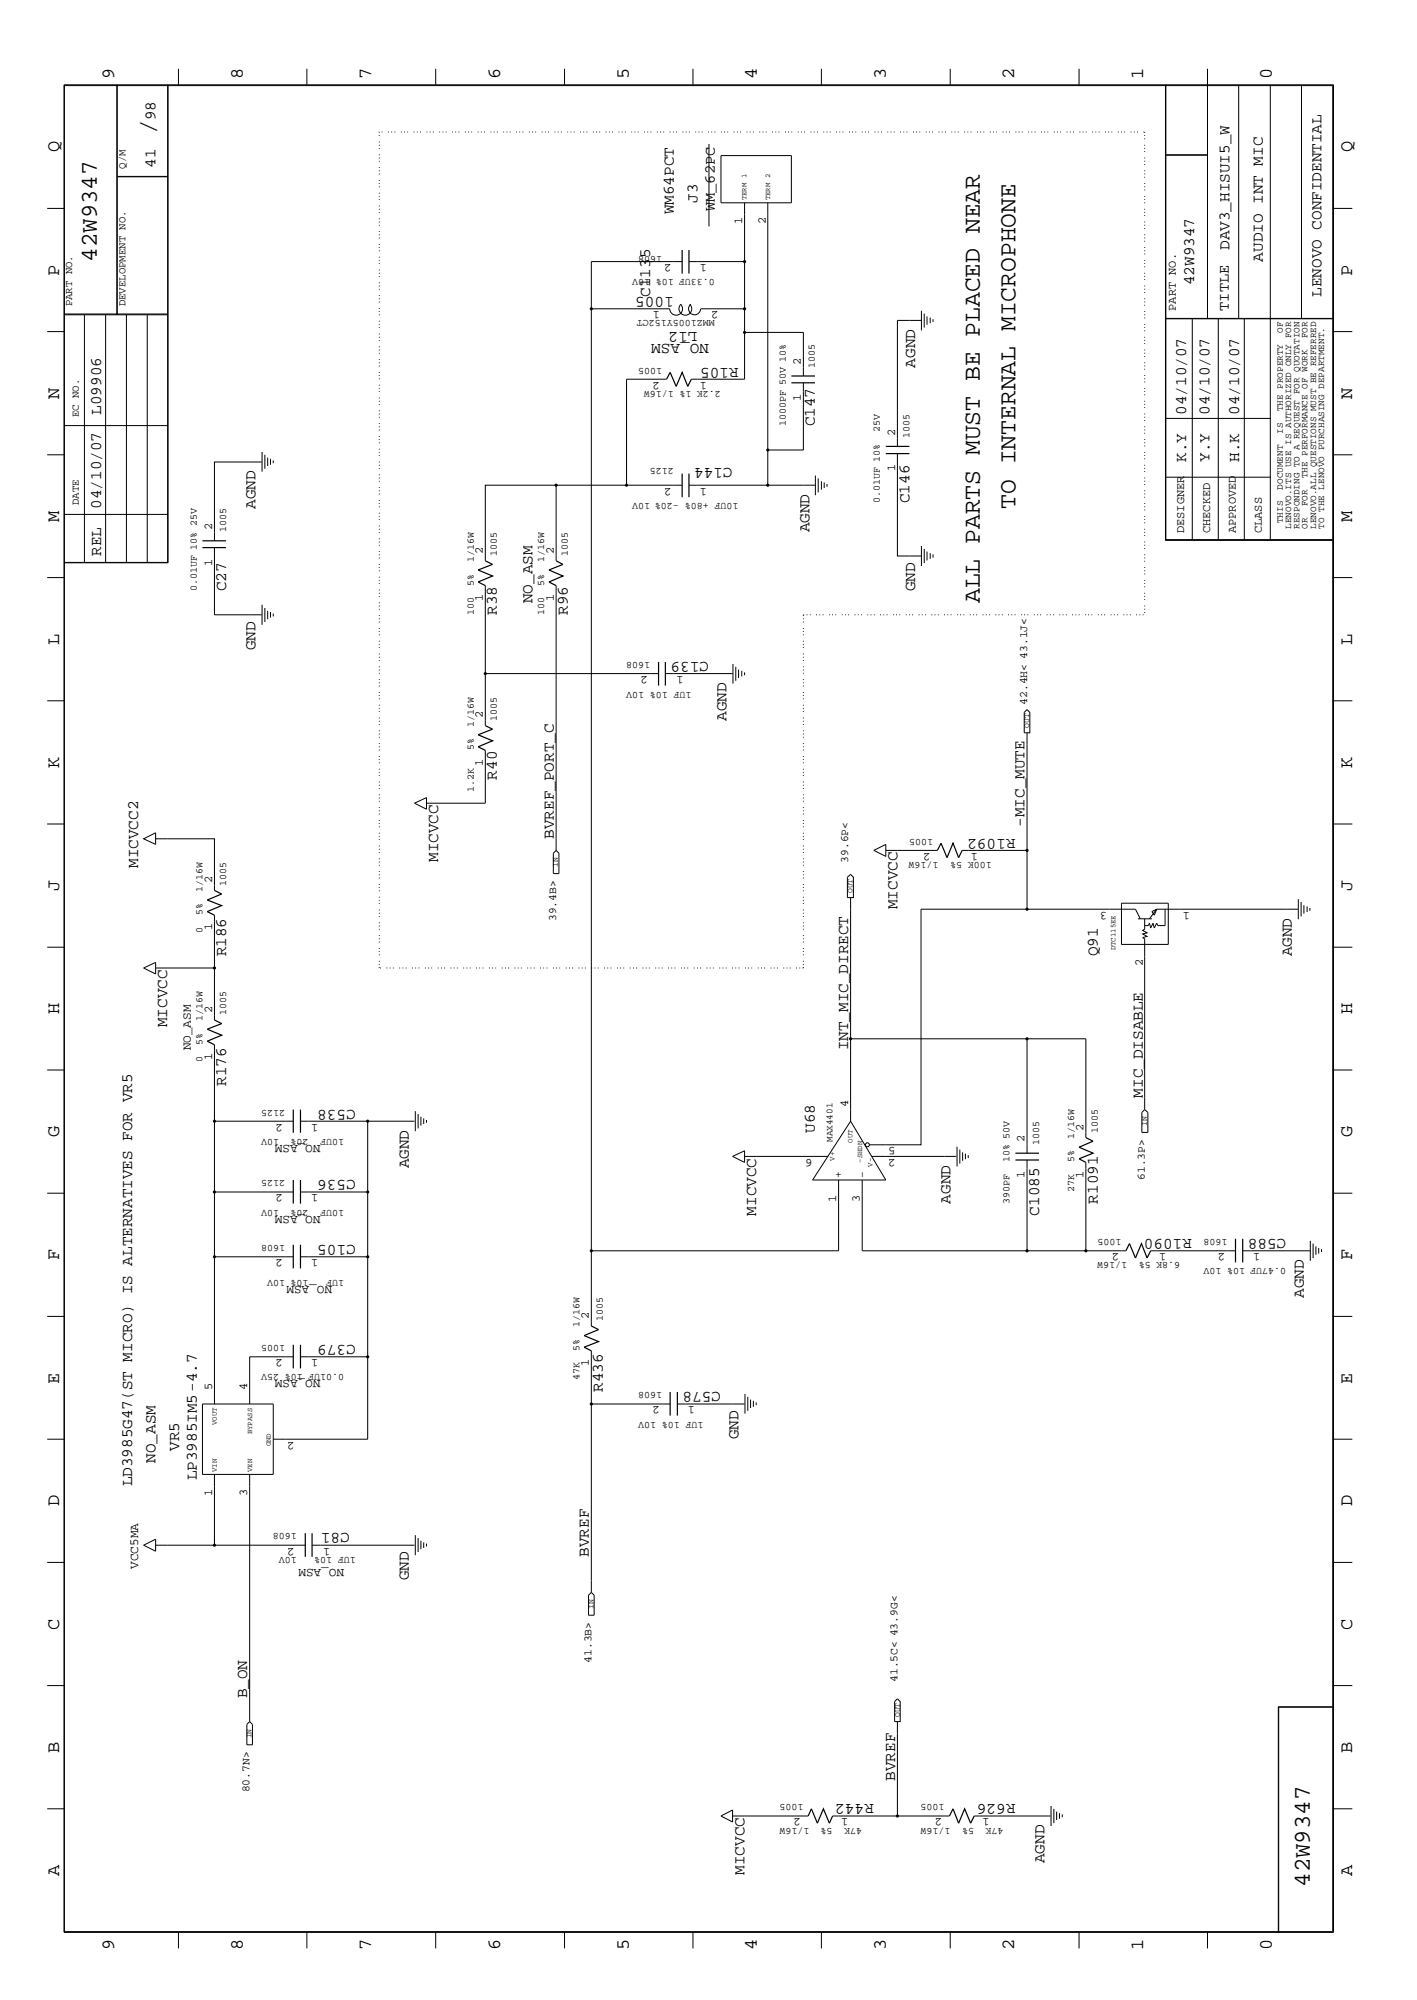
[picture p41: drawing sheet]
<svg xmlns="http://www.w3.org/2000/svg" width="300mm" height="423mm" viewBox="0 0 300 423" stroke-linecap="round" stroke-linejoin="round" font-family="sans-serif">
<defs><g id="words">
<g font-size="5.2">
<text x="32.9" y="28.4" transform="rotate(-90 32.9 28.4)">/</text>
<text x="214.9" y="107.7" transform="rotate(-90 214.9 107.7)">TO INTERNAL MICROPHONE</text>
<text x="207.3" y="127.7" transform="rotate(-90 207.3 127.7)">ALL PARTS MUST BE PLACED NEAR</text>
</g>
<g font-size="5.1">
<text x="20.5" y="55.4" transform="rotate(-90 20.5 55.4)">42W9347</text>
<text x="277.2" y="399.4" transform="rotate(-90 277.2 399.4)">42W9347</text>
</g>
<g font-size="4">
<text x="24.1" y="16.7" transform="rotate(-90 24.1 16.7)">9</text>
<text x="51.4" y="16.7" transform="rotate(-90 51.4 16.7)">8</text>
<text x="78.6" y="16.7" transform="rotate(-90 78.6 16.7)">7</text>
<text x="105.8" y="16.7" transform="rotate(-90 105.8 16.7)">6</text>
<text x="133.1" y="16.7" transform="rotate(-90 133.1 16.7)">5</text>
<text x="160.2" y="16.7" transform="rotate(-90 160.2 16.7)">4</text>
<text x="187.5" y="16.7" transform="rotate(-90 187.5 16.7)">3</text>
<text x="214.6" y="16.7" transform="rotate(-90 214.6 16.7)">2</text>
<text x="241.9" y="16.7" transform="rotate(-90 241.9 16.7)">1</text>
<text x="269.2" y="16.7" transform="rotate(-90 269.2 16.7)">0</text>
<text x="12.5" y="32.3" transform="rotate(-90 12.5 32.3)">Q</text>
<text x="286.2" y="32.3" transform="rotate(-90 286.2 32.3)">Q</text>
<text x="12.5" y="58.3" transform="rotate(-90 12.5 58.3)">P</text>
<text x="286.2" y="58.3" transform="rotate(-90 286.2 58.3)">P</text>
<text x="12.5" y="84.4" transform="rotate(-90 12.5 84.4)">N</text>
<text x="286.2" y="84.4" transform="rotate(-90 286.2 84.4)">N</text>
<text x="12.5" y="110.5" transform="rotate(-90 12.5 110.5)">M</text>
<text x="286.2" y="110.5" transform="rotate(-90 286.2 110.5)">M</text>
<text x="12.5" y="136.5" transform="rotate(-90 12.5 136.5)">L</text>
<text x="286.2" y="136.5" transform="rotate(-90 286.2 136.5)">L</text>
<text x="12.5" y="162.6" transform="rotate(-90 12.5 162.6)">K</text>
<text x="286.2" y="162.6" transform="rotate(-90 286.2 162.6)">K</text>
<text x="12.5" y="188.6" transform="rotate(-90 12.5 188.6)">J</text>
<text x="286.2" y="188.6" transform="rotate(-90 286.2 188.6)">J</text>
<text x="12.5" y="214.7" transform="rotate(-90 12.5 214.7)">H</text>
<text x="286.2" y="214.7" transform="rotate(-90 286.2 214.7)">H</text>
<text x="12.5" y="240.7" transform="rotate(-90 12.5 240.7)">G</text>
<text x="286.2" y="240.7" transform="rotate(-90 286.2 240.7)">G</text>
<text x="12.5" y="266.8" transform="rotate(-90 12.5 266.8)">F</text>
<text x="286.2" y="266.8" transform="rotate(-90 286.2 266.8)">F</text>
<text x="12.5" y="292.9" transform="rotate(-90 12.5 292.9)">E</text>
<text x="286.2" y="292.9" transform="rotate(-90 286.2 292.9)">E</text>
<text x="12.5" y="318.9" transform="rotate(-90 12.5 318.9)">D</text>
<text x="286.2" y="318.9" transform="rotate(-90 286.2 318.9)">D</text>
<text x="12.5" y="344.9" transform="rotate(-90 12.5 344.9)">C</text>
<text x="286.2" y="344.9" transform="rotate(-90 286.2 344.9)">C</text>
<text x="12.5" y="371" transform="rotate(-90 12.5 371)">B</text>
<text x="286.2" y="371" transform="rotate(-90 286.2 371)">B</text>
<text x="12.5" y="397" transform="rotate(-90 12.5 397)">A</text>
<text x="286.2" y="397" transform="rotate(-90 286.2 397)">A</text>
<text x="24.1" y="412.7" transform="rotate(-90 24.1 412.7)">9</text>
<text x="51.4" y="412.7" transform="rotate(-90 51.4 412.7)">8</text>
<text x="78.6" y="412.7" transform="rotate(-90 78.6 412.7)">7</text>
<text x="105.8" y="412.7" transform="rotate(-90 105.8 412.7)">6</text>
<text x="133.1" y="412.7" transform="rotate(-90 133.1 412.7)">5</text>
<text x="160.2" y="412.7" transform="rotate(-90 160.2 412.7)">4</text>
<text x="187.5" y="412.7" transform="rotate(-90 187.5 412.7)">3</text>
<text x="214.6" y="412.7" transform="rotate(-90 214.6 412.7)">2</text>
<text x="241.9" y="412.7" transform="rotate(-90 241.9 412.7)">1</text>
<text x="269.2" y="412.7" transform="rotate(-90 269.2 412.7)">0</text>
</g>
<g font-size="3.4">
<text x="32.9" y="25.5" transform="rotate(-90 32.9 25.5)">98</text>
<text x="32.9" y="35.5" transform="rotate(-90 32.9 35.5)">41</text>
<text x="142.6" y="45.4" transform="rotate(-90 142.6 45.4)">WM64PCT</text>
<text x="147.6" y="42.9" transform="rotate(-90 147.6 42.9)">J3</text>
<text x="260.2" y="52.9" transform="rotate(-90 260.2 52.9)">DAV3_HISUI5_W</text>
<text x="267.2" y="55.4" transform="rotate(-90 267.2 55.4)">AUDIO INT MIC</text>
<text x="137.6" y="62.8" transform="rotate(-90 137.6 62.8)">C1135</text>
<text x="142.6" y="62.8" transform="rotate(-180 142.6 62.8)">1005</text>
<text x="252.7" y="60.4" transform="rotate(-90 252.7 60.4)">42W9347</text>
<text x="279.7" y="62.8" transform="rotate(-90 279.7 62.8)">LENOVO CONFIDENTIAL</text>
<text x="147.6" y="70.4" transform="rotate(-180 147.6 70.4)">L12</text>
<text x="150" y="72.8" transform="rotate(-180 150 72.8)">NO_ASM</text>
<text x="156.3" y="77.8" transform="rotate(-180 156.3 77.8)">R105</text>
<text x="193.6" y="77.8" transform="rotate(-90 193.6 77.8)">AGND</text>
<text x="21.4" y="87.8" transform="rotate(-90 21.4 87.8)">L09906</text>
<text x="251" y="87.8" transform="rotate(-90 251 87.8)">04/10/07</text>
<text x="255.9" y="87.8" transform="rotate(-90 255.9 87.8)">04/10/07</text>
<text x="262.2" y="87.8" transform="rotate(-90 262.2 87.8)">04/10/07</text>
<text x="172.5" y="90.3" transform="rotate(-90 172.5 90.3)">C147</text>
<text x="155" y="99" transform="rotate(-180 155 99)">C144</text>
<text x="251" y="97.8" transform="rotate(-90 251 97.8)">K.Y</text>
<text x="255.9" y="97.8" transform="rotate(-90 255.9 97.8)">Y.Y</text>
<text x="262.2" y="97.8" transform="rotate(-90 262.2 97.8)">H.K</text>
<text x="21.4" y="107.7" transform="rotate(-90 21.4 107.7)">04/10/07</text>
<text x="54.1" y="107.7" transform="rotate(-90 54.1 107.7)">AGND</text>
<text x="192.4" y="106.5" transform="rotate(-90 192.4 106.5)">C146</text>
<text x="171.3" y="112.7" transform="rotate(-90 171.3 112.7)">AGND</text>
<text x="21.4" y="117.7" transform="rotate(-90 21.4 117.7)">REL</text>
<text x="47.8" y="125.1" transform="rotate(-90 47.8 125.1)">C27</text>
<text x="193.6" y="125.1" transform="rotate(-90 193.6 125.1)">GND</text>
<text x="105.2" y="130.1" transform="rotate(-90 105.2 130.1)">R38</text>
<text x="112.7" y="127.7" transform="rotate(-90 112.7 127.7)">NO_ASM</text>
<text x="120.1" y="130.1" transform="rotate(-90 120.1 130.1)">R96</text>
<text x="54.1" y="137.7" transform="rotate(-90 54.1 137.7)">GND</text>
<text x="150" y="140.1" transform="rotate(-180 150 140.1)">C139</text>
<text x="153.8" y="152.6" transform="rotate(-90 153.8 152.6)">AGND</text>
<text x="105.2" y="165" transform="rotate(-90 105.2 165)">R40</text>
<text x="117.2" y="177.5" transform="rotate(-90 117.2 177.5)">BVREF_PORT_C</text>
<text x="214.9" y="177.5" transform="rotate(-180 214.9 177.5)">R1092</text>
<text x="216.8" y="175" transform="rotate(-90 216.8 175)">-MIC_MUTE</text>
<text x="29.2" y="183.7" transform="rotate(-90 29.2 183.7)">MICVCC2</text>
<text x="92.7" y="182.5" transform="rotate(-90 92.7 182.5)">MICVCC</text>
<text x="189.9" y="192.4" transform="rotate(-90 189.9 192.4)">MICVCC</text>
<text x="47.8" y="202.4" transform="rotate(-90 47.8 202.4)">R186</text>
<text x="232.3" y="202.4" transform="rotate(-90 232.3 202.4)">Q91</text>
<text x="273.4" y="202.4" transform="rotate(-90 273.4 202.4)">AGND</text>
<text x="35.4" y="217.4" transform="rotate(-90 35.4 217.4)">MICVCC</text>
<text x="179.5" y="222.3" transform="rotate(-90 179.5 222.3)">INT_MIC_DIRECT</text>
<text x="47.8" y="229.9" transform="rotate(-90 47.8 229.9)">R176</text>
<text x="241.8" y="232.3" transform="rotate(-90 241.8 232.3)">MIC_DISABLE</text>
<text x="75.3" y="234.9" transform="rotate(-180 75.3 234.9)">C538</text>
<text x="172.5" y="239.8" transform="rotate(-90 172.5 239.8)">U68</text>
<text x="75.3" y="249.8" transform="rotate(-180 75.3 249.8)">C536</text>
<text x="86.5" y="247.3" transform="rotate(-90 86.5 247.3)">AGND</text>
<text x="160" y="257.3" transform="rotate(-90 160 257.3)">MICVCC</text>
<text x="201.2" y="254.8" transform="rotate(-90 201.2 254.8)">AGND</text>
<text x="219.9" y="257.3" transform="rotate(-90 219.9 257.3)">C1085</text>
<text x="232.3" y="254.8" transform="rotate(-90 232.3 254.8)">R1091</text>
<text x="75.3" y="263.5" transform="rotate(-180 75.3 263.5)">C105</text>
<text x="252.2" y="262.2" transform="rotate(-180 252.2 262.2)">R1090</text>
<text x="272.2" y="262.2" transform="rotate(-180 272.2 262.2)">C588</text>
<text x="275.9" y="274.7" transform="rotate(-90 275.9 274.7)">AGND</text>
<text x="75.3" y="284.6" transform="rotate(-180 75.3 284.6)">C379</text>
<text x="127.6" y="294.6" transform="rotate(-90 127.6 294.6)">R436</text>
<text x="152.6" y="294.6" transform="rotate(-180 152.6 294.6)">C578</text>
<text x="156.3" y="304.6" transform="rotate(-90 156.3 304.6)">GND</text>
<text x="32.9" y="309.6" transform="rotate(-90 32.9 309.6)">NO_ASM</text>
<text x="37.9" y="307.1" transform="rotate(-90 37.9 307.1)">VR5</text>
<text x="27.9" y="314.6" transform="rotate(-90 27.9 314.6)">LD3985G47(ST MICRO) IS ALTERNATIVES FOR VR5</text>
<text x="41.7" y="313.4" transform="rotate(-90 41.7 313.4)">LP3985IM5-4.7</text>
<text x="74" y="324.5" transform="rotate(-180 74 324.5)">C81</text>
<text x="124.6" y="329.5" transform="rotate(-90 124.6 329.5)">BVREF</text>
<text x="86.5" y="334.5" transform="rotate(-90 86.5 334.5)">GND</text>
<text x="52.3" y="359.5" transform="rotate(-90 52.3 359.5)">B_ON</text>
<text x="189.4" y="376.9" transform="rotate(-90 189.4 376.9)">BVREF</text>
<text x="184.9" y="381.8" transform="rotate(-180 184.9 381.8)">R442</text>
<text x="214.9" y="381.8" transform="rotate(-180 214.9 381.8)">R626</text>
<text x="221.1" y="394.4" transform="rotate(-90 221.1 394.4)">AGND</text>
<text x="157.6" y="396.8" transform="rotate(-90 157.6 396.8)">MICVCC</text>
</g>
<g font-size="3.2">
<text x="151.3" y="44.7" transform="rotate(-90 151.3 44.7)">WM_62PC</text>
<text x="260" y="65.8" transform="rotate(-90 260 65.8)">TITLE</text>
</g>
<g font-size="2.7">
<text x="40.4" y="222.3" transform="rotate(-90 40.4 222.3)">NO_ASM</text>
<text x="67.8" y="242.3" transform="rotate(-180 67.8 242.3)">NO_ASM</text>
<text x="67.8" y="257.3" transform="rotate(-180 67.8 257.3)">NO_ASM</text>
<text x="70.3" y="272.2" transform="rotate(-180 70.3 272.2)">NO_ASM</text>
<text x="67.8" y="292.2" transform="rotate(-180 67.8 292.2)">NO_ASM</text>
<text x="29.2" y="332.1" transform="rotate(-90 29.2 332.1)">VCC5MA</text>
<text x="72.8" y="332.1" transform="rotate(-180 72.8 332.1)">NO_ASM</text>
</g>
<g font-size="2.5">
<text x="157.1" y="47.4" transform="rotate(-90 157.1 47.4)">1</text>
<text x="162.1" y="47.4" transform="rotate(-90 162.1 47.4)">2</text>
<text x="142.1" y="55.9" transform="rotate(-180 142.1 55.9)">2</text>
<text x="149.6" y="55.9" transform="rotate(-180 149.6 55.9)">1</text>
<text x="139.6" y="65.9" transform="rotate(-180 139.6 65.9)">1</text>
<text x="152.1" y="65.9" transform="rotate(-180 152.1 65.9)">2</text>
<text x="248.8" y="65.8" transform="rotate(-90 248.8 65.8)">PART NO.</text>
<text x="169.5" y="77.3" transform="rotate(-90 169.5 77.3)">2</text>
<text x="139.6" y="80.8" transform="rotate(-180 139.6 80.8)">2</text>
<text x="149.6" y="80.8" transform="rotate(-180 149.6 80.8)">1</text>
<text x="169.5" y="84.8" transform="rotate(-90 169.5 84.8)">1</text>
<text x="189.4" y="92.3" transform="rotate(-90 189.4 92.3)">2</text>
<text x="189.4" y="99.7" transform="rotate(-90 189.4 99.7)">1</text>
<text x="142.1" y="103.2" transform="rotate(-180 142.1 103.2)">2</text>
<text x="149.6" y="103.2" transform="rotate(-180 149.6 103.2)">1</text>
<text x="44.9" y="112.2" transform="rotate(-90 44.9 112.2)">2</text>
<text x="250.6" y="112.9" transform="rotate(-90 250.6 112.9)">DESIGNER</text>
<text x="256.1" y="112.9" transform="rotate(-90 256.1 112.9)">CHECKED</text>
<text x="261.5" y="112.9" transform="rotate(-90 261.5 112.9)">APPROVED</text>
<text x="267" y="112.9" transform="rotate(-90 267 112.9)">CLASS</text>
<text x="44.9" y="119.7" transform="rotate(-90 44.9 119.7)">1</text>
<text x="102.2" y="117.2" transform="rotate(-90 102.2 117.2)">2</text>
<text x="117.2" y="117.2" transform="rotate(-90 117.2 117.2)">2</text>
<text x="102.2" y="127.2" transform="rotate(-90 102.2 127.2)">1</text>
<text x="117.2" y="127.2" transform="rotate(-90 117.2 127.2)">1</text>
<text x="137.1" y="143.1" transform="rotate(-180 137.1 143.1)">2</text>
<text x="144.6" y="143.1" transform="rotate(-180 144.6 143.1)">1</text>
<text x="102.2" y="152.1" transform="rotate(-90 102.2 152.1)">2</text>
<text x="102.2" y="162.1" transform="rotate(-90 102.2 162.1)">1</text>
<text x="196.9" y="180.5" transform="rotate(-180 196.9 180.5)">2</text>
<text x="206.9" y="180.5" transform="rotate(-180 206.9 180.5)">1</text>
<text x="44.9" y="186.9" transform="rotate(-90 44.9 186.9)">2</text>
<text x="44.9" y="196.9" transform="rotate(-90 44.9 196.9)">1</text>
<text x="234.3" y="193" transform="rotate(-180 234.3 193)">3</text>
<text x="251.8" y="193" transform="rotate(-180 251.8 193)">1</text>
<text x="241.8" y="204.5" transform="rotate(-90 241.8 204.5)">2</text>
<text x="44.9" y="214.4" transform="rotate(-90 44.9 214.4)">2</text>
<text x="44.9" y="224.4" transform="rotate(-90 44.9 224.4)">1</text>
<text x="59.9" y="237.8" transform="rotate(-180 59.9 237.8)">2</text>
<text x="67.3" y="237.8" transform="rotate(-180 67.3 237.8)">1</text>
<text x="179.5" y="234.4" transform="rotate(-90 179.5 234.4)">4</text>
<text x="229.3" y="239.4" transform="rotate(-90 229.3 239.4)">2</text>
<text x="172" y="245.3" transform="rotate(-180 172 245.3)">6</text>
<text x="189.5" y="245.3" transform="rotate(-180 189.5 245.3)">2</text>
<text x="189.5" y="242.8" transform="rotate(-180 189.5 242.8)">5</text>
<text x="216.8" y="241.8" transform="rotate(-90 216.8 241.8)">2</text>
<text x="216.8" y="249.3" transform="rotate(-90 216.8 249.3)">1</text>
<text x="229.3" y="249.3" transform="rotate(-90 229.3 249.3)">1</text>
<text x="59.9" y="252.8" transform="rotate(-180 59.9 252.8)">2</text>
<text x="67.3" y="252.8" transform="rotate(-180 67.3 252.8)">1</text>
<text x="177" y="254.3" transform="rotate(-90 177 254.3)">1</text>
<text x="181.9" y="254.3" transform="rotate(-90 181.9 254.3)">3</text>
<text x="59.9" y="266.4" transform="rotate(-180 59.9 266.4)">2</text>
<text x="67.3" y="266.4" transform="rotate(-180 67.3 266.4)">1</text>
<text x="236.8" y="265.3" transform="rotate(-180 236.8 265.3)">2</text>
<text x="246.8" y="265.3" transform="rotate(-180 246.8 265.3)">1</text>
<text x="259.2" y="265.3" transform="rotate(-180 259.2 265.3)">2</text>
<text x="266.7" y="265.3" transform="rotate(-180 266.7 265.3)">1</text>
<text x="124.6" y="279.2" transform="rotate(-90 124.6 279.2)">2</text>
<text x="59.9" y="287.7" transform="rotate(-180 59.9 287.7)">2</text>
<text x="67.3" y="287.7" transform="rotate(-180 67.3 287.7)">1</text>
<text x="124.6" y="289.2" transform="rotate(-90 124.6 289.2)">1</text>
<text x="44.9" y="294.1" transform="rotate(-90 44.9 294.1)">5</text>
<text x="52.3" y="294.1" transform="rotate(-90 52.3 294.1)">4</text>
<text x="139.6" y="297.6" transform="rotate(-180 139.6 297.6)">2</text>
<text x="147.1" y="297.6" transform="rotate(-180 147.1 297.6)">1</text>
<text x="62.3" y="305.1" transform="rotate(-180 62.3 305.1)">2</text>
<text x="44.9" y="316.7" transform="rotate(-90 44.9 316.7)">1</text>
<text x="52.3" y="316.7" transform="rotate(-90 52.3 316.7)">3</text>
<text x="62.3" y="327.6" transform="rotate(-180 62.3 327.6)">2</text>
<text x="69.9" y="327.6" transform="rotate(-180 69.9 327.6)">1</text>
<text x="169.5" y="384.9" transform="rotate(-180 169.5 384.9)">2</text>
<text x="179.5" y="384.9" transform="rotate(-180 179.5 384.9)">1</text>
<text x="199.4" y="384.9" transform="rotate(-180 199.4 384.9)">2</text>
<text x="209.4" y="384.9" transform="rotate(-180 209.4 384.9)">1</text>
</g>
<g font-size="2.4">
<text x="217.3" y="149.2" transform="rotate(-90 217.3 149.2)">42.4H&lt; 43.1J&lt;</text>
<text x="179.5" y="182.6" transform="rotate(-90 179.5 182.6)">39.6P&lt;</text>
<text x="117.7" y="195" transform="rotate(-90 117.7 195)">39.4B&gt;</text>
<text x="178.1" y="249.3" transform="rotate(-90 178.1 249.3)">+</text>
<text x="183.1" y="249.3" transform="rotate(-90 183.1 249.3)">-</text>
<text x="242.2" y="249.8" transform="rotate(-90 242.2 249.8)">61.3P&gt;</text>
<text x="125.1" y="352" transform="rotate(-90 125.1 352)">41.3B&gt;</text>
<text x="189.9" y="356" transform="rotate(-90 189.9 356)">41.5C&lt; 43.9G&lt;</text>
<text x="52.8" y="379.4" transform="rotate(-90 52.8 379.4)">80.7N&gt;</text>
</g>
<g font-size="2.3">
<text x="26.6" y="35.7" transform="rotate(-90 26.6 35.7)">Q/M</text>
<text x="15.2" y="64.9" transform="rotate(-90 15.2 64.9)">PART NO.</text>
<text x="26.6" y="64.9" transform="rotate(-90 26.6 64.9)">DEVELOPMENT NO.</text>
<text x="16.7" y="88.3" transform="rotate(-90 16.7 88.3)">EC NO.</text>
<text x="16.7" y="106.9" transform="rotate(-90 16.7 106.9)">DATE</text>
</g>
<g font-size="2.1">
<text x="140.1" y="54.1" transform="rotate(-180 140.1 54.1)">1608</text>
<text x="151.3" y="59.1" transform="rotate(-180 151.3 59.1)">0.33UF 10% 10V</text>
<text x="151.3" y="67.8" transform="rotate(-180 151.3 67.8)">MMZ1005Y152CT</text>
<text x="140.1" y="77.8" transform="rotate(-180 140.1 77.8)">1005</text>
<text x="172.5" y="77.8" transform="rotate(-90 172.5 77.8)">1005</text>
<text x="152.6" y="82.8" transform="rotate(-180 152.6 82.8)">2.2K 1% 1/16W</text>
<text x="166.3" y="90.3" transform="rotate(-90 166.3 90.3)">1000PF 50V 10%</text>
<text x="186.2" y="91.5" transform="rotate(-90 186.2 91.5)">25V</text>
<text x="192.4" y="92.8" transform="rotate(-90 192.4 92.8)">1005</text>
<text x="142.6" y="99" transform="rotate(-180 142.6 99)">2125</text>
<text x="156.3" y="106.5" transform="rotate(-180 156.3 106.5)">10UF +80% -20% 10V</text>
<text x="186.2" y="106.5" transform="rotate(-90 186.2 106.5)">0.01UF 10%</text>
<text x="47.8" y="112.7" transform="rotate(-90 47.8 112.7)">1005</text>
<text x="100.2" y="119" transform="rotate(-90 100.2 119)">1/16W</text>
<text x="105.2" y="117.7" transform="rotate(-90 105.2 117.7)">1005</text>
<text x="115.1" y="119" transform="rotate(-90 115.1 119)">1/16W</text>
<text x="120.1" y="117.7" transform="rotate(-90 120.1 117.7)">1005</text>
<text x="41.7" y="125.1" transform="rotate(-90 41.7 125.1)">0.01UF 10% 25V</text>
<text x="100.2" y="124" transform="rotate(-90 100.2 124)">5%</text>
<text x="115.1" y="124" transform="rotate(-90 115.1 124)">5%</text>
<text x="100.2" y="130.1" transform="rotate(-90 100.2 130.1)">100</text>
<text x="115.1" y="130.1" transform="rotate(-90 115.1 130.1)">100</text>
<text x="137.6" y="140.1" transform="rotate(-180 137.6 140.1)">1608</text>
<text x="146.3" y="146.4" transform="rotate(-180 146.3 146.4)">1UF 10% 10V</text>
<text x="100.2" y="153.8" transform="rotate(-90 100.2 153.8)">1/16W</text>
<text x="105.2" y="152.6" transform="rotate(-90 105.2 152.6)">1005</text>
<text x="100.2" y="158.8" transform="rotate(-90 100.2 158.8)">5%</text>
<text x="100.2" y="167.6" transform="rotate(-90 100.2 167.6)">1.2K</text>
<text x="197.4" y="177.5" transform="rotate(-180 197.4 177.5)">1005</text>
<text x="198.6" y="182.5" transform="rotate(-180 198.6 182.5)">1/16W</text>
<text x="209.9" y="182.5" transform="rotate(-180 209.9 182.5)">100K 5%</text>
<text x="42.8" y="188.7" transform="rotate(-90 42.8 188.7)">1/16W</text>
<text x="47.8" y="187.5" transform="rotate(-90 47.8 187.5)">1005</text>
<text x="42.8" y="197.4" transform="rotate(-90 42.8 197.4)">0</text>
<text x="42.8" y="193.7" transform="rotate(-90 42.8 193.7)">5%</text>
<text x="47.8" y="214.9" transform="rotate(-90 47.8 214.9)">1005</text>
<text x="42.8" y="221.1" transform="rotate(-90 42.8 221.1)">5%</text>
<text x="42.8" y="216.2" transform="rotate(-90 42.8 216.2)">1/16W</text>
<text x="42.8" y="224.9" transform="rotate(-90 42.8 224.9)">0</text>
<text x="60.4" y="234.9" transform="rotate(-180 60.4 234.9)">2125</text>
<text x="232.3" y="239.8" transform="rotate(-90 232.3 239.8)">1005</text>
<text x="59.1" y="241" transform="rotate(-180 59.1 241)">10V</text>
<text x="65.3" y="241" transform="rotate(-180 65.3 241)">20%</text>
<text x="72.8" y="241" transform="rotate(-180 72.8 241)">10UF</text>
<text x="219.9" y="242.3" transform="rotate(-90 219.9 242.3)">1005</text>
<text x="227.3" y="241" transform="rotate(-90 227.3 241)">1/16W</text>
<text x="60.4" y="249.8" transform="rotate(-180 60.4 249.8)">2125</text>
<text x="213.6" y="246" transform="rotate(-90 213.6 246)">10% 50V</text>
<text x="227.3" y="246" transform="rotate(-90 227.3 246)">5%</text>
<text x="59.1" y="256" transform="rotate(-180 59.1 256)">10V</text>
<text x="65.3" y="256" transform="rotate(-180 65.3 256)">20%</text>
<text x="72.8" y="256" transform="rotate(-180 72.8 256)">10UF</text>
<text x="213.6" y="254.8" transform="rotate(-90 213.6 254.8)">390PF</text>
<text x="227.3" y="252.3" transform="rotate(-90 227.3 252.3)">27K</text>
<text x="60.4" y="263.5" transform="rotate(-180 60.4 263.5)">1608</text>
<text x="237.3" y="262.2" transform="rotate(-180 237.3 262.2)">1005</text>
<text x="259.8" y="262.2" transform="rotate(-180 259.8 262.2)">1608</text>
<text x="238.5" y="267.2" transform="rotate(-180 238.5 267.2)">1/16W</text>
<text x="249.8" y="267.2" transform="rotate(-180 249.8 267.2)">6.8K 5%</text>
<text x="272.2" y="268.5" transform="rotate(-180 272.2 268.5)">0.47UF 10% 10V</text>
<text x="65.3" y="270.9" transform="rotate(-180 65.3 270.9)">10% 10V</text>
<text x="72.8" y="270.9" transform="rotate(-180 72.8 270.9)">1UF</text>
<text x="122.6" y="280.9" transform="rotate(-90 122.6 280.9)">1/16W</text>
<text x="127.6" y="279.7" transform="rotate(-90 127.6 279.7)">1005</text>
<text x="60.4" y="284.6" transform="rotate(-180 60.4 284.6)">1005</text>
<text x="122.6" y="285.9" transform="rotate(-90 122.6 285.9)">5%</text>
<text x="72.8" y="290.9" transform="rotate(-180 72.8 290.9)">0.01UF 10% 25V</text>
<text x="122.6" y="292.2" transform="rotate(-90 122.6 292.2)">47K</text>
<text x="140.1" y="294.6" transform="rotate(-180 140.1 294.6)">1608</text>
<text x="148.8" y="300.9" transform="rotate(-180 148.8 300.9)">1UF 10% 10V</text>
<text x="62.8" y="329.5" transform="rotate(-180 62.8 329.5)">10V</text>
<text x="62.8" y="324.5" transform="rotate(-180 62.8 324.5)">1608</text>
<text x="75.3" y="329.5" transform="rotate(-180 75.3 329.5)">1UF 10%</text>
<text x="170" y="381.8" transform="rotate(-180 170 381.8)">1005</text>
<text x="199.9" y="381.8" transform="rotate(-180 199.9 381.8)">1005</text>
<text x="171.3" y="386.8" transform="rotate(-180 171.3 386.8)">1/16W</text>
<text x="176.2" y="386.8" transform="rotate(-180 176.2 386.8)">5%</text>
<text x="182.5" y="386.8" transform="rotate(-180 182.5 386.8)">47K</text>
<text x="201.2" y="386.8" transform="rotate(-180 201.2 386.8)">1/16W</text>
<text x="206.2" y="386.8" transform="rotate(-180 206.2 386.8)">5%</text>
<text x="212.3" y="386.8" transform="rotate(-180 212.3 386.8)">47K</text>
</g>
<g font-size="2">
<text x="271.4" y="70.4" transform="rotate(-90 271.4 70.4)">OF</text>
<text x="276.7" y="71.6" transform="rotate(-90 276.7 71.6)">FOR</text>
<text x="271.4" y="87" transform="rotate(-90 271.4 87)">THE PROPERTY</text>
<text x="271.4" y="91.8" transform="rotate(-90 271.4 91.8)">IS</text>
<text x="276.7" y="101.3" transform="rotate(-90 276.7 101.3)">THE PERFORMANCE OF WORK</text>
<text x="271.4" y="103.6" transform="rotate(-90 271.4 103.6)">DOCUMENT</text>
<text x="276.7" y="107.2" transform="rotate(-90 276.7 107.2)">FOR</text>
<text x="271.4" y="110.7" transform="rotate(-90 271.4 110.7)">THIS</text>
<text x="273.2" y="111.9" transform="rotate(-90 273.2 111.9)">LENOVO.ITS USE IS AUTHORIZED ONLY FOR</text>
<text x="275" y="111.9" transform="rotate(-90 275 111.9)">RESPONDING TO A REQUEST FOR QUOTATION</text>
<text x="276.7" y="111.9" transform="rotate(-90 276.7 111.9)">OR</text>
<text x="278.6" y="111.9" transform="rotate(-90 278.6 111.9)">LENOVO.ALL QUESTIONS MUST BE REFERRED</text>
<text x="280.2" y="111.9" transform="rotate(-90 280.2 111.9)">TO THE LENOVO PURCHASING DEPARTMENT.</text>
<text x="176.2" y="241.7" transform="rotate(-90 176.2 241.7)">MAX4401</text>
</g>
<g font-size="1.7">
<text x="217.8" y="154.1" transform="rotate(-90 217.8 154.1)">OUT</text>
<text x="118" y="183.6" transform="rotate(-90 118 183.6)">IN</text>
<text x="180.4" y="189.1" transform="rotate(-90 180.4 189.1)">OUT</text>
<text x="242.7" y="238.3" transform="rotate(-90 242.7 238.3)">IN</text>
<text x="125.6" y="340.5" transform="rotate(-90 125.6 340.5)">IN</text>
<text x="190.4" y="363.5" transform="rotate(-90 190.4 363.5)">OUT</text>
<text x="53.3" y="368" transform="rotate(-90 53.3 368)">IN</text>
</g>
<g font-size="1.6">
<text x="158" y="42.4" transform="rotate(-90 158 42.4)">TERM 1</text>
<text x="163" y="42.4" transform="rotate(-90 163 42.4)">TERM 2</text>
<text x="236.1" y="201.2" transform="rotate(-90 236.1 201.2)">DTC115EE</text>
<text x="176.6" y="245.7" transform="rotate(-90 176.6 245.7)">V+</text>
<text x="180.4" y="241.9" transform="rotate(-90 180.4 241.9)">OUT</text>
<text x="182.5" y="246.1" transform="rotate(-90 182.5 246.1)">-SHDN</text>
<text x="184.7" y="247" transform="rotate(-90 184.7 247)">V-</text>
<text x="45.9" y="301.7" transform="rotate(-90 45.9 301.7)">VOUT</text>
<text x="53.3" y="303.6" transform="rotate(-90 53.3 303.6)">BYPASS</text>
<text x="45.9" y="311.6" transform="rotate(-90 45.9 311.6)">VIN</text>
<text x="53.3" y="311.6" transform="rotate(-90 53.3 311.6)">VEN</text>
<text x="57.3" y="306.2" transform="rotate(-90 57.3 306.2)">GND</text>
</g>
</g></defs>
<g fill="none" stroke="#000" stroke-width=".21">
<path d="M13.5 17.9h268.7v391.1h-268.7zM13.6 18.1h268.4v390.8h-268.4zM24.7 17.9v48.7M24.8 17.9v48.7M35.5 17.9v101.2M35.6 17.9v101.2h-22.1M37.8 14.6v3.3M64.9 14.6v3.3M92.2 14.6v3.3M119.5 14.6v3.3M146.6 14.6v3.3M173.8 14.6v3.3"/>
<path d="M201.1 14.6v3.3M228.3 14.6v3.3M246.6 17.9v96.5h35.4M246.7 17.9v96.5M255.5 14.6v52.9M262.1 17.9v49.6M268.8 17.9v96.5M275.4 17.9v49.6M24.8 37.4h10.8M24.8 37.3h10.8M150 30.5v17.4M152.6 32.9h14.9v10h-14.9z"/>
<path d="M246.6 32.9h8.9M246.6 32.8h8.9M10 44.1h3.5M144.4 55.4h-19.3v10M145.8 55.4h11.8M157.6 42.9v37.4h-11.3M162.5 42.9v59.8M282 44.1h4.2M10 70.2h3.5M13.5 66.6h22.1M13.5 66.5h22.1M17.9 66.6v52.5"/>
<path d="M22.4 66.6v52.5M26.8 66.6v52.5M31.2 66.6v52.4M146 64.4a1.36 1.36 0 0 1 0 1.9 1.36 1.36 0 0 1-1.9 0 1.36 1.36 0 0 1-.1-1.9 1.36 1.36 0 0 1-.4 2.2 1.36 1.36 0 0 1-1.9-1.2h-16.6v199.4M146.2 64.4a1.27 1.27 0 0 0 .3 2.1 1.27 1.27 0 0 0 1.8-1.1M148.3 65.4h9.3M157.6 70.4h12.4v9.2M194.9 67.8h-5v26.7M195 65.8v4.1M195.6 66.4v2.9M196.2 67v1.7M196.9 67.2v1.2"/>
<path d="M197.4 67.6v.6M246.6 67.5h35.4M246.6 67.4h35.4M252.3 67.5v46.9M257.8 67.5v46.9M263.3 67.5v46.9M282 70.2h4.2M10 96.3h3.5M13.5 90.1h22.1M55.4 97.8h-10v16.7M55.5 95.7v4.1M56 96.3v2.9"/>
<path d="M56.6 96.9v1.7M57.2 97.1v1.3M57.8 97.5v.5M141.1 80.3h-8.5v22.4h11.8M170 81v14.2h-7.5M189.9 96v21.7h5M246.6 88.6h22.2M282 96.3h4.2M13.5 119h22.1M13.5 108.9h22.1M45.4 115.9v14.2h10M117.7 102.7v16"/>
<path d="M132.6 102.7h-29.9v16M145.8 102.7h26.7M172.6 100.7v4.1M173.1 101.3v2.9M173.8 101.9v1.7M174.4 102.1v1.2M175 102.4v.6M195 115.6v4.2M195.6 116.2v3M196.2 116.8v1.8M196.9 117.1v1.2M197.4 117.3v.7"/>
<path d="M246.6 114.2h35.4M246.6 101h22.2M10 122.3h3.5M55.5 128v4.2M56 128.7v3M56.6 129.3v1.8M57.2 129.5v1.2M57.8 129.9v.6M102.7 124v18.6M117.7 124v56M282 122.3h4.2M10 148.3h3.5"/>
<path d="M102.7 158.8v11.2h-12.4M139.4 142.6h-36.7v11M140.8 142.6h14.2M155.1 140.5v4.2M155.7 141.1v3M156.3 141.7v1.8M157 142v1.2M157.6 142.3v.6M216.7 150.8l.6-.6 .6 .6v4.3h-1.2zM217.3 155.1v37.3M282 148.3h4.2M10 174.4h3.5"/>
<path d="M30.4 177.5l2.5-1.2v2.4zM32.9 177.5h12.5v11M87.7 170l2.6-1.2v2.5zM282 174.4h4.2M45.4 193.7v11.2M117.7 180l.6 .6v4.3h-1.2v-4.3zM179.3 185.7l.7-.6 .6 .6v4.3h-1.3zM180 190v47.3M184.9 180l2.6-1.3v2.6zM187.5 180h10.9M203.6 180h13.7M237.3 191.2h9.9v8.7h-9.9z"/>
<path d="M240.8 194.5h3M241.3 194.5l-1-2.1h-45.4v49.9h-10.8M242.2 194.5v2.2l-.4 .2 .9 .5-.9 .3 .9 .5-.9 .3 .4 .2v36.2M243.8 193l1-.6-.5 1.3zM244.8 192.4h29.9M244.8 192.4l-1.6 2.1M246.5 192.4v3.5h-1.5l-.2-.5-.5 1-.3-1-.5 1-.3-1-.2 .5h-.8M274.7 190.3v4.3M275.3 190.9v3.1M275.9 191.6v1.8M276.6 191.9v1.1M277.2 192.2v.6"/>
<path d="M10 200.5h3.5M30.4 204.9l2.5-1.2v2.5zM32.9 204.9h12.5v11M180 219.9h37.3M282 200.5h4.2M10 226.5h3.5M45.4 237.3h16.7M45.4 221.1v76.1M63.6 237.3h24.1M77.8 237.3v15h-14.2M87.9 235.2v4.2M88.5 235.8v3"/>
<path d="M89.1 236.4v1.9M89.7 236.7v1.2M90.3 237.1v.6M180 237.3l7.5 12.5h-15.5zM242.2 234.9l.7 .6v4.2h-1.3v-4.2zM282 226.5h4.2M10 252.6h3.5M45.4 252.3h16.7M77.8 252.3v13.7M155 244.8l2.6-1.2v2.4zM157.6 244.8h17.7M177.5 249.8v15h-52.4"/>
<path d="M182.5 249.8v15h34.8M184.5 244.8h17.9M202.5 242.7v4.2M203.1 243.3v3M203.7 243.9v1.8M204.3 244.2v1.2M204.9 244.5v.6M217.3 245.5v19.3M229.8 240.8v-20.9h-12.5v24.2M229.8 246v18.8h-12.5M282 252.6h4.2M10 278.6h3.5"/>
<path d="M45.4 266h16.7M63.6 266h14.2M77.8 266v21.2h-14.2M125.1 264.8v15.9M229.8 264.8h8.5M243.5 264.8h18M263 264.8h14.2M277.3 262.6v4.3M277.9 263.2v3.1M278.5 263.8v1.8M279.1 264.2v1.1M279.7 264.4v.6"/>
<path d="M282 278.6h4.2M42.8 297.2h15v14.9h-15zM62.1 287.2h-9.3v10M77.8 287.2v17.4h-20M125.1 285.9v11.3M141.8 297.2h-16.7v39.9M143.3 297.2h14.3M157.6 295.1v4.1M158.2 295.7v2.9M158.8 296.2v1.8M159.4 296.5v1.3M160 296.8v.6"/>
<path d="M10 304.6h3.5M45.4 312.1v15h-12.5M52.8 312.1v52.3M282 304.6h4.2M10 330.7h3.5M30.4 327.1l2.5-1.3v2.5zM45.4 327.1h19.2M66 327.1h21.7M87.9 325v4.2M88.5 325.5v3M89.1 326.1v1.8M89.7 326.5v1.2"/>
<path d="M90.3 326.7v.6M125.1 337.1l.6 .6v4.2h-1.2v-4.2zM282 330.7h4.2M10 356.8h3.5M282 356.8h4.2M52.8 364.4l.6 .6v4.3h-1.2v-4.3zM189.3 360.2l.6-.6 .6 .6v4.2h-1.2zM189.9 364.4v20h11M270.5 361.4h11.5M270.6 361.3v47.7M282 361.3h-11.5v47.7M10 382.9h3.5"/>
<path d="M152.6 384.4l2.4-1.3v2.6zM155 384.4h16M176.2 384.4h13.7M206.2 384.4h16.1M222.4 382.3v4.2M223 382.9v3M223.6 383.5v1.7M224.2 383.8v1.2M224.8 384v.6M282 382.9h4.2M37.8 409v3.4M64.9 409v3.4"/>
<path d="M92.2 409v3.4M119.5 409v3.4M146.6 409v3.4M173.8 409v3.4M201.1 409v3.4M228.3 409v3.4M255.5 409v3.4"/>
<circle cx="183.6" cy="242.3" r=".42"/>
</g>
<g fill="none" stroke="#000" stroke-width=".25">
<path d="M144.4 52.9v5M145.8 52.9v5M167.5 79.6h5M141.1 80.3l.7-1.5 1.3 3 1.3-3 1.1 3 .8-1.5M167.5 81h5M187.5 96h4.9M187.5 94.5h4.9M42.8 115.9h5M42.8 114.5h5M102.7 118.7l1.5 .8-3 1.1 3 1.3-3 1.3 1.5 .8M117.7 118.7l1.4 .8-2.9 1.1 2.9 1.3-2.9 1.3 1.5 .8M144.4 100.2v5"/>
<path d="M145.8 100.2v5M102.7 153.6l1.5 .7-3 1.2 3 1.3-3 1.3 1.5 .7M139.4 140.1v5M140.8 140.1v5M45.4 188.5l1.5 .7-3 1.3 3 1.2-3 1.3 1.5 .7M198.4 180l.7-1.5 1.3 3 1.3-3 1.2 3 .7-1.5M45.4 215.9l1.5 .8-3 1.1 3 1.3-3 1.3 1.5 .7M62.1 234.9v4.9M63.6 234.9v4.9M62.1 249.8v5M63.6 249.8v5M214.9 245.5h5"/>
<path d="M214.9 244.1h5M229.8 240.8l1.5 .8-3 1.2 3 1.3-3 1.2 1.5 .7M62.1 263.5v5M63.6 263.5v5M238.3 264.8l.7-1.6 1.3 3.1 1.3-3.1 1.1 3.1 .8-1.5M261.5 262.2v5M263 262.2v5M62.1 284.6v5M63.6 284.6v5M125.1 280.7l1.6 .7-3.1 1.3 3.1 1.3-3.1 1.2 1.5 .7M141.8 294.6v5M143.3 294.6v5"/>
<path d="M64.6 324.5v5M66 324.5v5M171 384.4l.7-1.5 1.3 3 1.2-3 1.3 3 .7-1.5M200.9 384.4l.8-1.5 1.2 3 1.2-3 1.3 3 .8-1.5"/>
</g>
<path d="M242.2 27.9v102.2M170 130.1h72.2M80.3 204.9v-177h161.9M170 204.9v-74.8M170 204.9h-89.7" fill="none" stroke="#000" stroke-width=".21" stroke-dasharray=".2 .5 .2 .5 .2 1.2" stroke-linecap="butt"/>
<g fill="#000">
<circle cx="157.6" cy="55.4" r=".34"/>
<circle cx="125.1" cy="65.4" r=".34"/>
<circle cx="157.6" cy="70.4" r=".34"/>
<circle cx="157.6" cy="65.4" r=".34"/>
<circle cx="162.5" cy="95.2" r=".34"/>
<circle cx="117.7" cy="102.7" r=".34"/>
<circle cx="132.6" cy="102.7" r=".34"/>
<circle cx="162.5" cy="102.7" r=".34"/>
<circle cx="102.7" cy="142.6" r=".34"/>
<circle cx="217.3" cy="180" r=".34"/>
<circle cx="217.3" cy="192.4" r=".34"/>
<circle cx="45.4" cy="204.9" r=".34"/>
<circle cx="180" cy="219.9" r=".34"/>
<circle cx="217.3" cy="219.9" r=".34"/>
<circle cx="45.4" cy="237.3" r=".34"/>
<circle cx="77.8" cy="237.3" r=".34"/>
<circle cx="45.4" cy="252.3" r=".34"/>
<circle cx="77.8" cy="252.3" r=".34"/>
<circle cx="45.4" cy="266" r=".34"/>
<circle cx="77.8" cy="266" r=".34"/>
<circle cx="125.1" cy="264.8" r=".34"/>
<circle cx="217.3" cy="264.8" r=".34"/>
<circle cx="229.8" cy="264.8" r=".34"/>
<circle cx="77.8" cy="287.2" r=".34"/>
<circle cx="125.1" cy="297.2" r=".34"/>
<circle cx="45.4" cy="327.1" r=".34"/>
<circle cx="189.9" cy="384.4" r=".34"/>
</g>
<use href="#words"/>
</svg>
